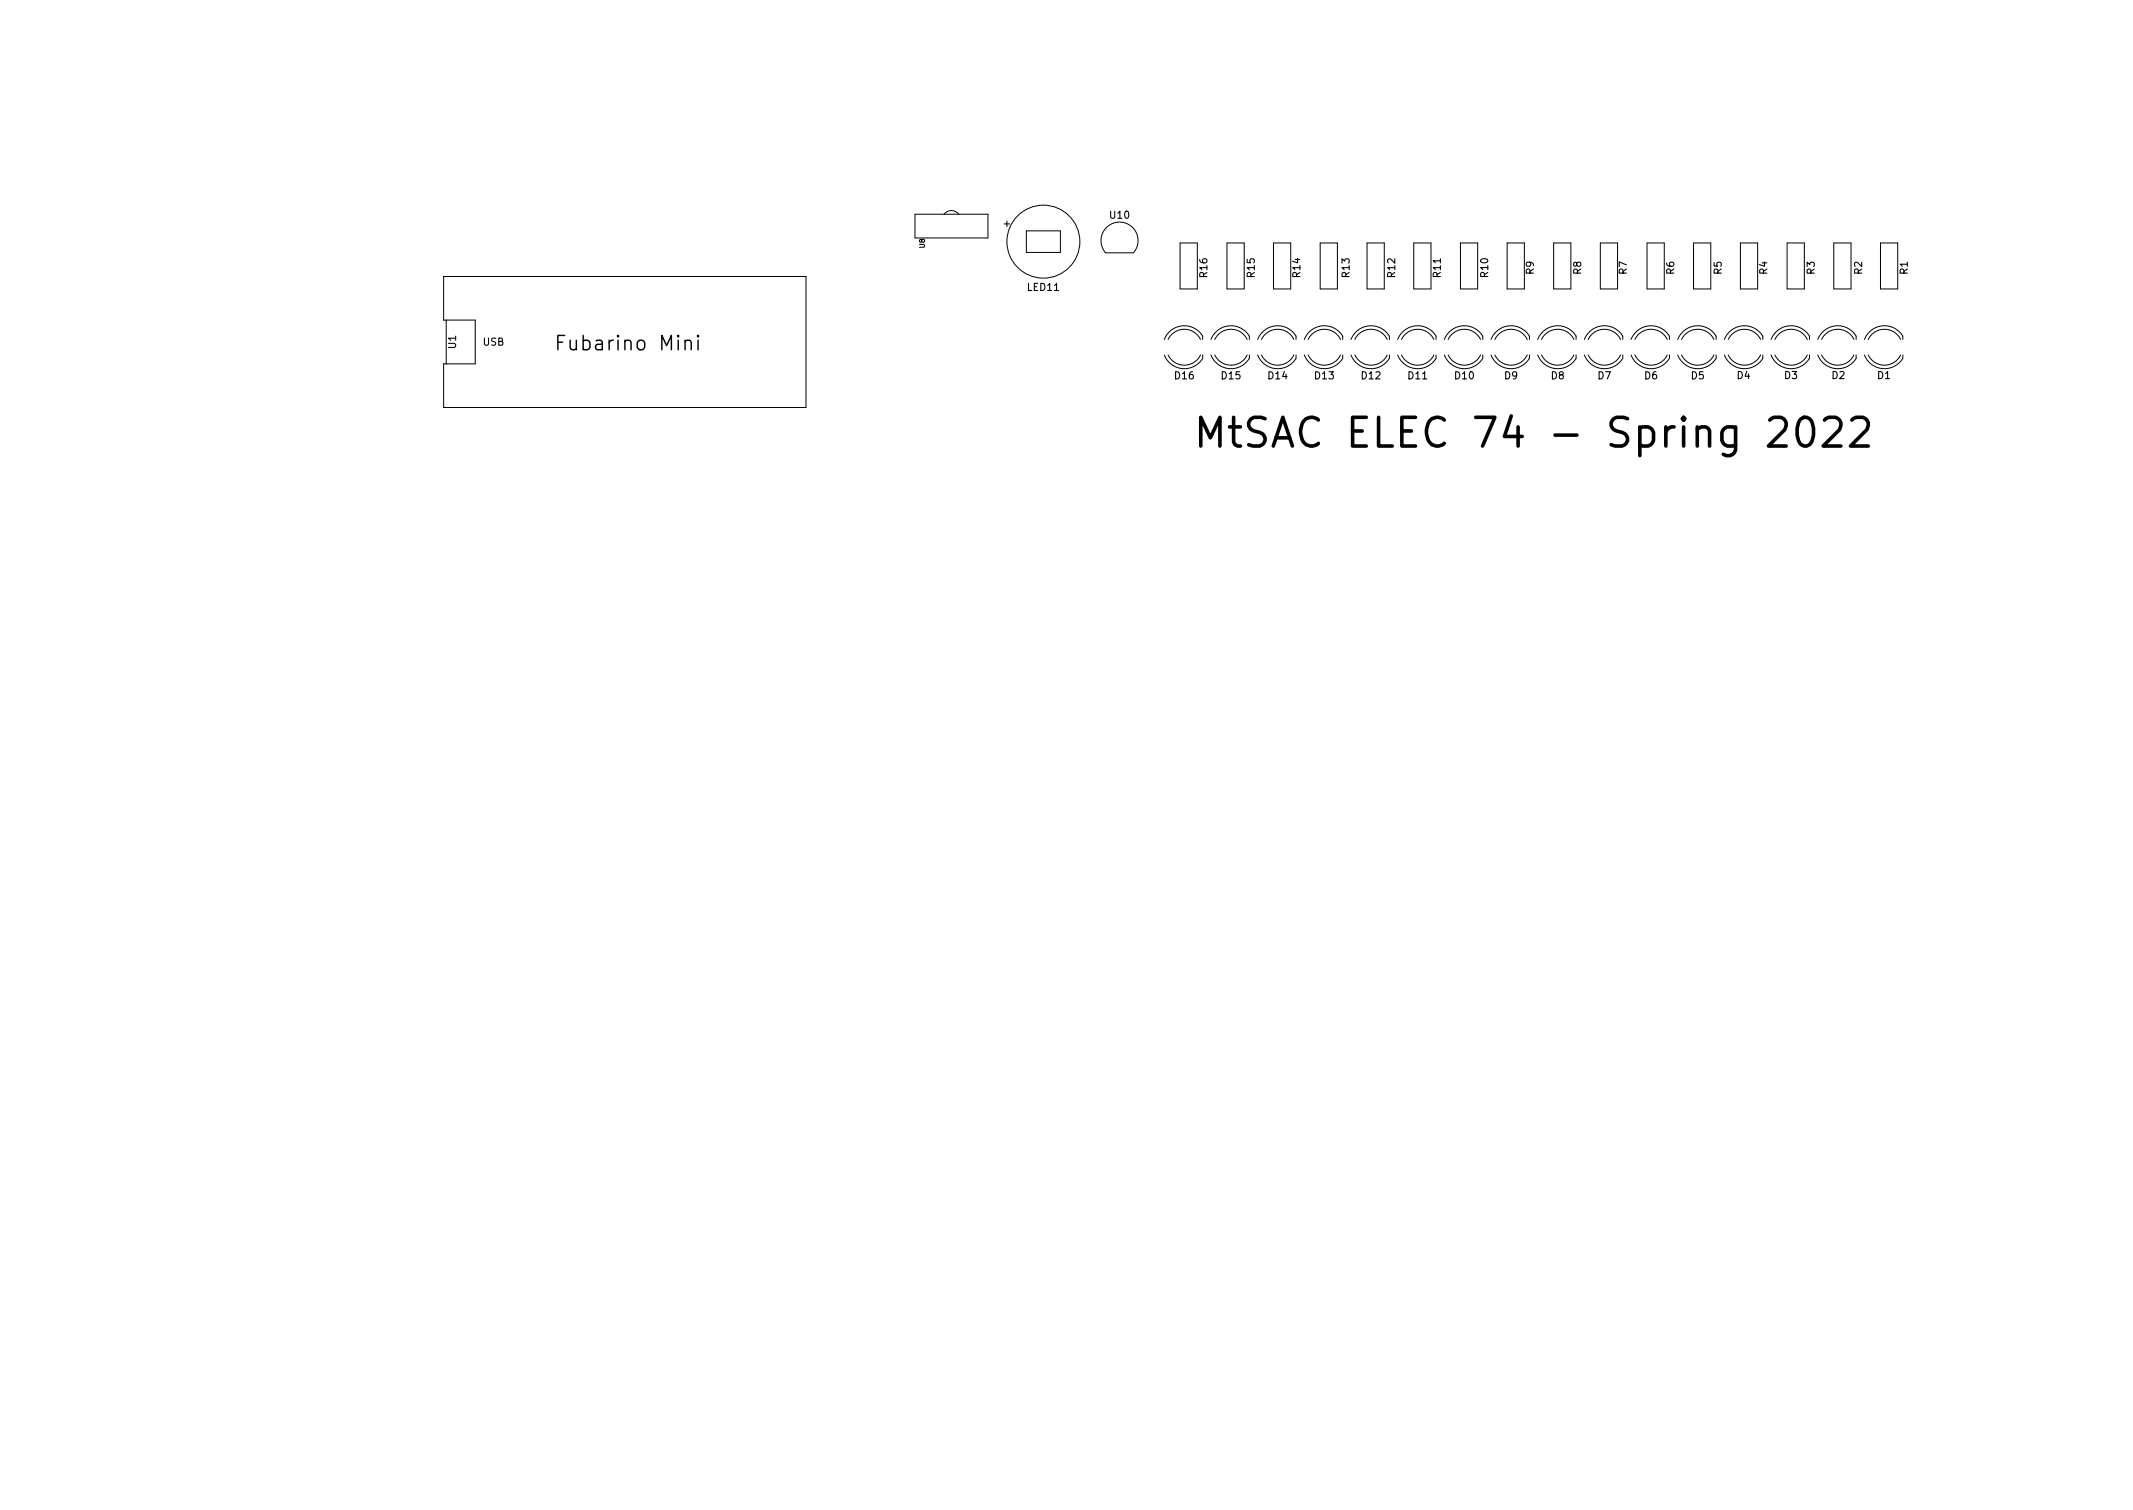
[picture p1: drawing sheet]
<svg xmlns="http://www.w3.org/2000/svg" width="297mm" height="210mm" viewBox="0 0 297 210" stroke-linecap="round" stroke-linejoin="round" font-family="sans-serif">
<defs><g id="words">
<text font-size="5.6" x="174.1" y="62.3">MtSAC ELEC 74 - Spring 2022</text>
<text font-size="2.8" x="78.3" y="48.8">Fubarino Mini</text>
<g font-size="1.4">
<text x="139.8" y="31.6">+</text>
<text x="154.6" y="30.4">U10</text>
<text x="143.1" y="40.5">LED11</text>
<text x="168.1" y="38.6" transform="rotate(-90 168.1 38.6)">R16</text>
<text x="174.7" y="38.6" transform="rotate(-90 174.7 38.6)">R15</text>
<text x="181.1" y="38.6" transform="rotate(-90 181.1 38.6)">R14</text>
<text x="187.9" y="38.6" transform="rotate(-90 187.9 38.6)">R13</text>
<text x="194.3" y="38.6" transform="rotate(-90 194.3 38.6)">R12</text>
<text x="200.6" y="38.6" transform="rotate(-90 200.6 38.6)">R11</text>
<text x="207.2" y="38.6" transform="rotate(-90 207.2 38.6)">R10</text>
<text x="213.6" y="38.2" transform="rotate(-90 213.6 38.2)">R9</text>
<text x="220.2" y="38.2" transform="rotate(-90 220.2 38.2)">R8</text>
<text x="226.5" y="38.2" transform="rotate(-90 226.5 38.2)">R7</text>
<text x="233.1" y="38.2" transform="rotate(-90 233.1 38.2)">R6</text>
<text x="239.8" y="38.2" transform="rotate(-90 239.8 38.2)">R5</text>
<text x="246.1" y="38.2" transform="rotate(-90 246.1 38.2)">R4</text>
<text x="252.7" y="38.2" transform="rotate(-90 252.7 38.2)">R3</text>
<text x="259.3" y="38.2" transform="rotate(-90 259.3 38.2)">R2</text>
<text x="265.7" y="38.2" transform="rotate(-90 265.7 38.2)">R1</text>
<text x="63.5" y="48.5" transform="rotate(-90 63.5 48.5)">U1</text>
<text x="67.3" y="48.1">USB</text>
<text x="163.6" y="52.8">D16</text>
<text x="170.1" y="52.8">D15</text>
<text x="176.6" y="52.8">D14</text>
<text x="183.1" y="52.8">D13</text>
<text x="189.6" y="52.8">D12</text>
<text x="196.1" y="52.8">D11</text>
<text x="202.6" y="52.8">D10</text>
<text x="209.5" y="52.8">D9</text>
<text x="216" y="52.8">D8</text>
<text x="222.5" y="52.8">D7</text>
<text x="229" y="52.8">D6</text>
<text x="235.5" y="52.8">D5</text>
<text x="241.9" y="52.8">D4</text>
<text x="248.5" y="52.8">D3</text>
<text x="255.1" y="52.8">D2</text>
<text x="261.5" y="52.8">D1</text>
</g>
<text font-size="1" x="128.8" y="34.5" transform="rotate(-90 128.8 34.5)">U8</text>
</g></defs>
<path d="M171.2 59.4h1.5M171.8 58.1v3.4l.2 .4 .4 .2h.3M254.1 58.5l.5-.4h1a1.09 1.09 0 0 1 .6 1.7l-2.3 2.3h2.5M257.9 58.5l.6-.4h.9a1.09 1.09 0 0 1 .6 1.7l-2.3 2.3h2.5M167.2 62.1v-4l1.4 2.9 1.3-2.9v4" fill="none" stroke="#000" stroke-width=".5"/>
<g fill="none" stroke="#000" stroke-width=".14">
<path d="M61.8 38.5h50.4v18.2h-50.4v-6h4.4v-6.1h-4.4zM127.4 29.8h10.2v3.3h-10.2zM131.5 29.8a1.27 1.27 0 0 1 2 0M142.9 32.1h4.8v3h-4.8zM157.9 35.2a2.58 2.58 0 0 0-.2-3.6 2.58 2.58 0 0 0-3.6 0 2.58 2.58 0 0 0-.1 3.6h3.8M164.3 33.8h2.4v6.4h-2.4zM170.9 33.8h2.4v6.4h-2.4zM177.3 33.8h2.4v6.4h-2.4zM183.8 33.8h2.4v6.4h-2.4zM190.4 33.8h2.4v6.4h-2.4zM196.9 33.8h2.4v6.4h-2.4zM203.4 33.8h2.4v6.4h-2.4z"/>
<path d="M209.9 33.8h2.4v6.4h-2.4zM216.4 33.8h2.4v6.4h-2.4zM222.9 33.8h2.4v6.4h-2.4zM229.4 33.8h2.4v6.4h-2.4zM235.8 33.8h2.4v6.4h-2.4zM242.4 33.8h2.4v6.4h-2.4zM248.9 33.8h2.4v6.4h-2.4zM255.4 33.8h2.4v6.4h-2.4zM261.9 33.8h2.4v6.4h-2.4zM62.1 44.6v6.1M162.1 47.3a2.99 2.99 0 0 1 2.6-1.9 2.99 2.99 0 0 1 2.8 1.4v.5M162.7 47.3a2.5 2.5 0 0 1 2.2-1.5 2.5 2.5 0 0 1 2.3 1.5"/>
<path d="M167.2 49.4a2.5 2.5 0 0 1-2.3 1.4 2.5 2.5 0 0 1-2.2-1.4M167.5 49.4a1.17 1.17 0 0 1-.6 1.2 2.99 2.99 0 0 1-4.8-1.2M168.6 47.3a2.99 2.99 0 0 1 2.6-1.9 2.99 2.99 0 0 1 2.8 1.4v.5M169.2 47.3a2.5 2.5 0 0 1 2.2-1.5 2.5 2.5 0 0 1 2.3 1.5M173.7 49.4a2.5 2.5 0 0 1-2.3 1.4 2.5 2.5 0 0 1-2.2-1.4M174 49.4a1.17 1.17 0 0 1-.6 1.2 2.99 2.99 0 0 1-4.8-1.2M175.1 47.3a2.99 2.99 0 0 1 2.6-1.9 2.99 2.99 0 0 1 2.8 1.4v.5M175.7 47.3a2.5 2.5 0 0 1 2.2-1.5 2.5 2.5 0 0 1 2.3 1.5M180.2 49.4a2.5 2.5 0 0 1-2.3 1.4 2.5 2.5 0 0 1-2.2-1.4M180.5 49.4a1.17 1.17 0 0 1-.6 1.2 2.99 2.99 0 0 1-4.8-1.2M181.6 47.3a2.99 2.99 0 0 1 2.6-1.9 2.99 2.99 0 0 1 2.8 1.4v.5M182.2 47.3a2.5 2.5 0 0 1 2.2-1.5 2.5 2.5 0 0 1 2.3 1.5"/>
<path d="M186.7 49.4a2.5 2.5 0 0 1-2.3 1.4 2.5 2.5 0 0 1-2.2-1.4M187 49.4a1.17 1.17 0 0 1-.6 1.2 2.99 2.99 0 0 1-4.8-1.2M188.1 47.3a2.99 2.99 0 0 1 2.6-1.9 2.99 2.99 0 0 1 2.8 1.4v.5M188.7 47.3a2.5 2.5 0 0 1 2.2-1.5 2.5 2.5 0 0 1 2.3 1.5M193.2 49.4a2.5 2.5 0 0 1-2.3 1.4 2.5 2.5 0 0 1-2.2-1.4M193.5 49.4a1.17 1.17 0 0 1-.6 1.2 2.99 2.99 0 0 1-4.8-1.2M194.6 47.3a2.99 2.99 0 0 1 2.6-1.9 2.99 2.99 0 0 1 2.8 1.4v.5M195.2 47.3a2.5 2.5 0 0 1 2.2-1.5 2.5 2.5 0 0 1 2.3 1.5M199.7 49.4a2.5 2.5 0 0 1-2.3 1.4 2.5 2.5 0 0 1-2.2-1.4M200 49.4a1.17 1.17 0 0 1-.6 1.2 2.99 2.99 0 0 1-4.8-1.2M201.1 47.3a2.99 2.99 0 0 1 2.6-1.9 2.99 2.99 0 0 1 2.8 1.4v.5M201.7 47.3a2.5 2.5 0 0 1 2.2-1.5 2.5 2.5 0 0 1 2.3 1.5"/>
<path d="M206.2 49.4a2.5 2.5 0 0 1-2.3 1.4 2.5 2.5 0 0 1-2.2-1.4M206.5 49.4a1.17 1.17 0 0 1-.6 1.2 2.99 2.99 0 0 1-4.8-1.2M207.6 47.3a2.99 2.99 0 0 1 2.6-1.9 2.99 2.99 0 0 1 2.8 1.4v.5M208.2 47.3a2.5 2.5 0 0 1 2.2-1.5 2.5 2.5 0 0 1 2.3 1.5M212.7 49.4a2.5 2.5 0 0 1-2.3 1.4 2.5 2.5 0 0 1-2.2-1.4M213 49.4a1.17 1.17 0 0 1-.6 1.2 2.99 2.99 0 0 1-4.8-1.2M214.1 47.3a2.99 2.99 0 0 1 2.6-1.9 2.99 2.99 0 0 1 2.8 1.4v.5M214.7 47.3a2.5 2.5 0 0 1 2.2-1.5 2.5 2.5 0 0 1 2.3 1.5M219.2 49.4a2.5 2.5 0 0 1-2.3 1.4 2.5 2.5 0 0 1-2.2-1.4M219.5 49.4a1.17 1.17 0 0 1-.6 1.2 2.99 2.99 0 0 1-4.8-1.2M220.6 47.3a2.99 2.99 0 0 1 2.6-1.9 2.99 2.99 0 0 1 2.8 1.4v.5M221.2 47.3a2.5 2.5 0 0 1 2.2-1.5 2.5 2.5 0 0 1 2.3 1.5"/>
<path d="M225.7 49.4a2.5 2.5 0 0 1-2.3 1.4 2.5 2.5 0 0 1-2.2-1.4M226 49.4a1.17 1.17 0 0 1-.6 1.2 2.99 2.99 0 0 1-4.8-1.2M227.1 47.3a2.99 2.99 0 0 1 2.6-1.9 2.99 2.99 0 0 1 2.8 1.4v.5M227.7 47.3a2.5 2.5 0 0 1 2.2-1.5 2.5 2.5 0 0 1 2.3 1.5M232.2 49.4a2.5 2.5 0 0 1-2.3 1.4 2.5 2.5 0 0 1-2.2-1.4M232.5 49.4a1.17 1.17 0 0 1-.6 1.2 2.99 2.99 0 0 1-4.8-1.2M233.6 47.3a2.99 2.99 0 0 1 2.6-1.9 2.99 2.99 0 0 1 2.8 1.4v.5M234.2 47.3a2.5 2.5 0 0 1 2.2-1.5 2.5 2.5 0 0 1 2.3 1.5M238.7 49.4a2.5 2.5 0 0 1-2.3 1.4 2.5 2.5 0 0 1-2.2-1.4M239 49.4a1.17 1.17 0 0 1-.6 1.2 2.99 2.99 0 0 1-4.8-1.2M240.1 47.3a2.99 2.99 0 0 1 2.6-1.9 2.99 2.99 0 0 1 2.8 1.4v.5M240.7 47.3a2.5 2.5 0 0 1 2.2-1.5 2.5 2.5 0 0 1 2.3 1.5"/>
<path d="M245.2 49.4a2.5 2.5 0 0 1-2.3 1.4 2.5 2.5 0 0 1-2.2-1.4M245.5 49.4a1.17 1.17 0 0 1-.6 1.2 2.99 2.99 0 0 1-4.8-1.2M246.6 47.3a2.99 2.99 0 0 1 2.6-1.9 2.99 2.99 0 0 1 2.8 1.4v.5M247.2 47.3a2.5 2.5 0 0 1 2.2-1.5 2.5 2.5 0 0 1 2.3 1.5M251.7 49.4a2.5 2.5 0 0 1-2.3 1.4 2.5 2.5 0 0 1-2.2-1.4M252 49.4a1.17 1.17 0 0 1-.6 1.2 2.99 2.99 0 0 1-4.8-1.2M253.1 47.3a2.99 2.99 0 0 1 2.6-1.9 2.99 2.99 0 0 1 2.8 1.4v.5M253.7 47.3a2.5 2.5 0 0 1 2.2-1.5 2.5 2.5 0 0 1 2.3 1.5M258.2 49.4a2.5 2.5 0 0 1-2.3 1.4 2.5 2.5 0 0 1-2.2-1.4M258.5 49.4a1.18 1.18 0 0 1-.6 1.2 2.99 2.99 0 0 1-4.8-1.2M259.6 47.3a2.99 2.99 0 0 1 2.6-1.9 2.99 2.99 0 0 1 2.8 1.4v.5M260.2 47.3a2.5 2.5 0 0 1 2.2-1.5 2.5 2.5 0 0 1 2.3 1.5"/>
<path d="M264.7 49.4a2.5 2.5 0 0 1-2.3 1.4 2.5 2.5 0 0 1-2.2-1.4M265 49.4a1.18 1.18 0 0 1-.6 1.2 2.99 2.99 0 0 1-4.8-1.2"/>
<circle cx="145.3" cy="33.6" r="5.1"/>
</g>
<use href="#words"/>
</svg>
